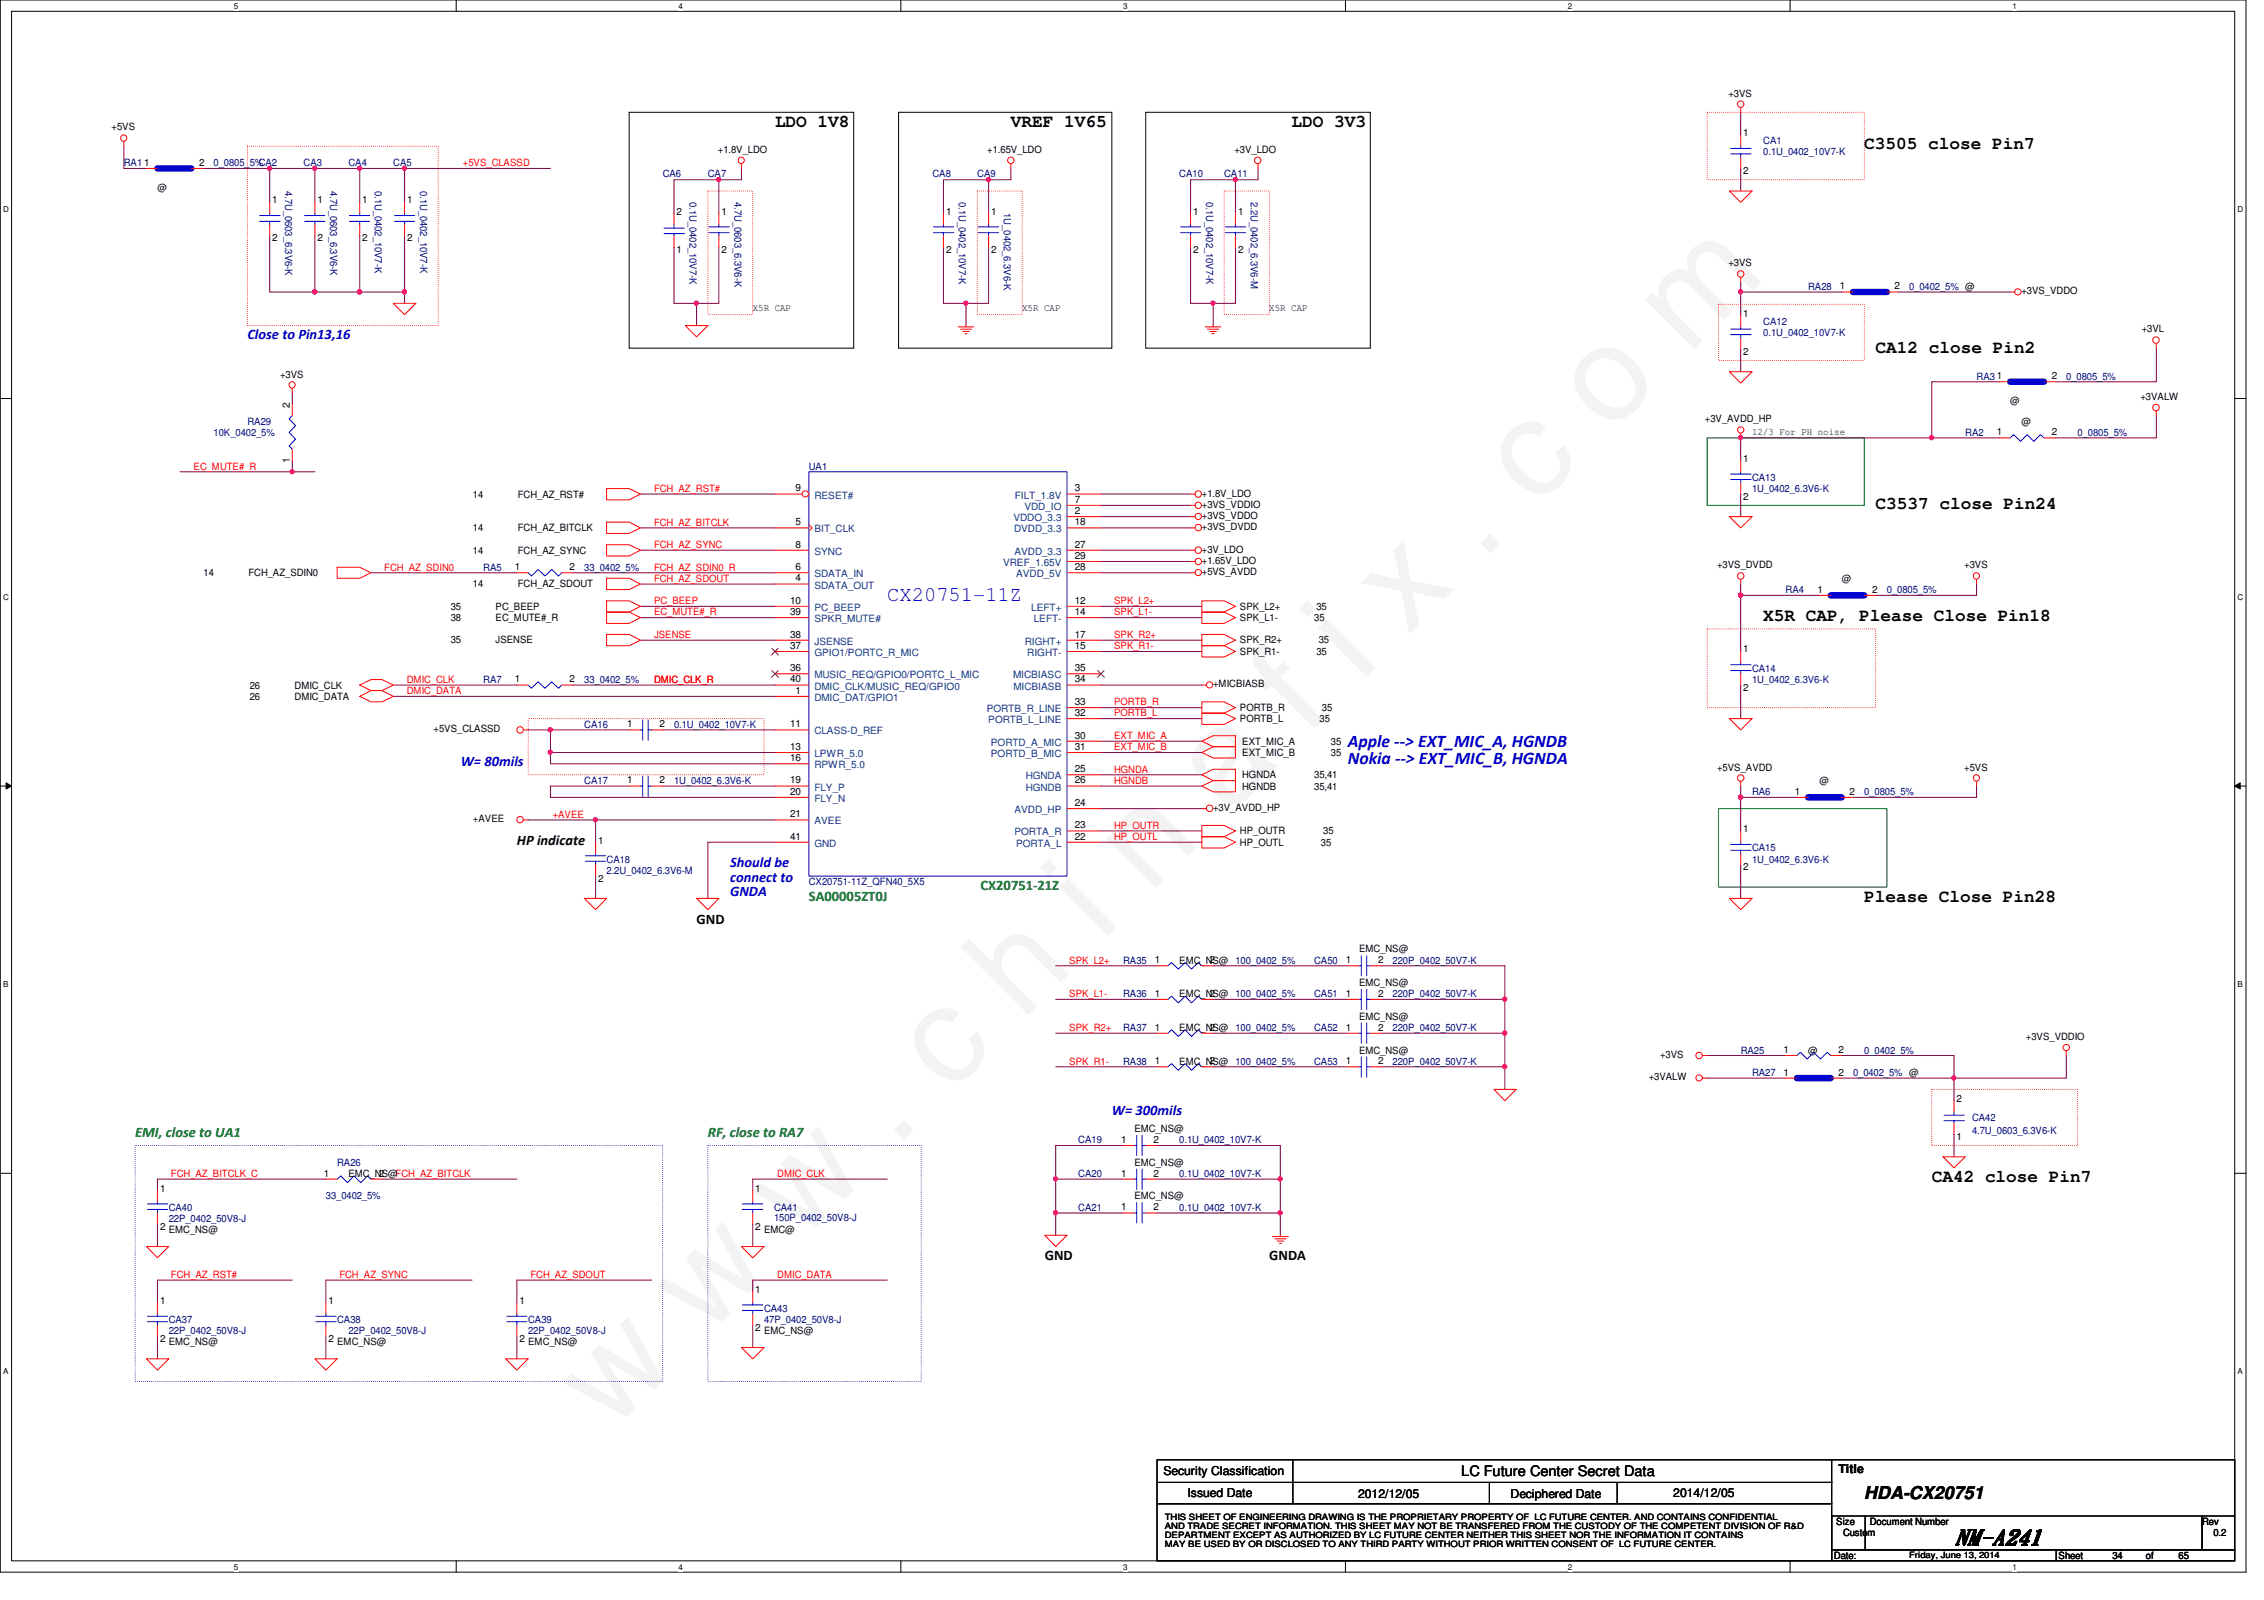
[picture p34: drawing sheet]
<svg xmlns="http://www.w3.org/2000/svg" width="297mm" height="210mm" viewBox="0 0 297 210" stroke-linecap="round" stroke-linejoin="round" font-family="sans-serif">
<defs><g id="words">
<text font-size="17.6" fill="#f0f" x="80.1" y="188" transform="rotate(-45 80.1 188)">w w w . c h i n a f i x . c o m</text>
<text font-size="2.8" fill="#00f" x="116.4" y="78.9">CX20751-11Z</text>
<text font-size="2.8" x="256.4" y="202.7">NM-A241</text>
<g font-size="2.3">
<text x="101.7" y="16.6">LDO 1V8</text>
<text x="132.6" y="16.6">VREF 1V65</text>
<text x="169.5" y="16.6">LDO 3V3</text>
<text x="244.6" y="19.6">C3505 close Pin7</text>
<text x="246.1" y="46.3">CA12 close Pin2</text>
<text x="246.1" y="66.7">C3537 close Pin24</text>
<text x="231.3" y="81.4">X5R CAP, Please Close Pin18</text>
<text x="244.6" y="118.3">Please Close Pin28</text>
<text x="253.4" y="155.1">CA42 close Pin7</text>
<text x="244.6" y="196.6">HDA-CX20751</text>
</g>
<g font-size="2.3" fill="#00f">
<text x="176.8" y="98">Apple --&gt; EXT_MIC_A, HGNDB</text>
<text x="176.8" y="100.3">Nokia --&gt; EXT_MIC_B, HGNDA</text>
</g>
<g font-size="1.9" fill="#00f">
<text x="32.5" y="44.5">Close to Pin13,16</text>
<text x="60.4" y="100.5">W= 80mils</text>
<text x="95.8" y="113.8">Should be</text>
<text x="95.8" y="115.7">connect to</text>
<text x="95.8" y="117.6">GNDA</text>
<text x="145.9" y="146.2">W= 300mils</text>
</g>
<g font-size="1.9">
<text x="67.8" y="110.8">HP indicate</text>
<text x="91.4" y="121.2">GND</text>
<text x="137.1" y="165.4">GND</text>
<text x="166.5" y="165.4">GNDA</text>
<text x="191.7" y="193.7">LC Future Center Secret Data</text>
</g>
<g font-size="1.9" fill="#008000">
<text x="106.1" y="118.2">SA00005ZT0J</text>
<text x="128.7" y="116.8">CX20751-21Z</text>
<text x="17.7" y="149.1">EMI, close to UA1</text>
<text x="92.9" y="149.1">RF, close to RA7</text>
</g>
<g font-size="1.6">
<text x="152.7" y="193.5">Security Classification</text>
<text x="155.8" y="196.3">Issued Date</text>
<text x="178.2" y="196.5">2012/12/05</text>
<text x="198.2" y="196.5">Deciphered Date</text>
<text x="219.5" y="196.3">2014/12/05</text>
<text x="241.2" y="193.2">Title</text>
</g>
<g font-size="1.3">
<text x="14.6" y="17.1">+5VS</text>
<text x="226.8" y="12.7">+3VS</text>
<text x="228.7" y="17.9">1</text>
<text x="18.9" y="21.8">1</text>
<text x="26.1" y="21.8">2</text>
<text x="94.2" y="20.1">+1.8V_LDO</text>
<text x="129.5" y="20.1">+1.65V_LDO</text>
<text x="162" y="20.1">+3V_LDO</text>
<text x="228.7" y="22.8">2</text>
<text x="20.7" y="25.1">@</text>
<text x="35.7" y="26.7">1</text>
<text x="41.7" y="26.7">1</text>
<text x="47.5" y="26.7">1</text>
<text x="53.4" y="26.7">1</text>
<text x="88.8" y="28.2">2</text>
<text x="94.7" y="28.2">1</text>
<text x="124.1" y="28.2">1</text>
<text x="130" y="28.2">1</text>
<text x="156.5" y="28.2">1</text>
<text x="162.4" y="28.2">1</text>
<text x="35.7" y="31.7">2</text>
<text x="41.7" y="31.7">2</text>
<text x="47.5" y="31.7">2</text>
<text x="53.4" y="31.7">2</text>
<text x="88.8" y="33.1">1</text>
<text x="94.7" y="33.1">2</text>
<text x="124.1" y="33.1">2</text>
<text x="130" y="33.1">2</text>
<text x="156.5" y="33.1">2</text>
<text x="162.4" y="33.1">2</text>
<text x="226.8" y="34.9">+3VS</text>
<text x="98.8" y="40.9">X5R CAP</text>
<text x="134.1" y="40.9">X5R CAP</text>
<text x="166.5" y="40.9">X5R CAP</text>
<text x="228.7" y="41.6">1</text>
<text x="241.4" y="38">1</text>
<text x="248.6" y="38">2</text>
<text x="265.2" y="38.6">+3VS_VDDO</text>
<text x="228.7" y="46.6">2</text>
<text x="281" y="43.6">+3VL</text>
<text x="36.7" y="49.5">+3VS</text>
<text x="38" y="53.5" transform="rotate(-90 38 53.5)">2</text>
<text x="262" y="49.7">1</text>
<text x="263.7" y="53">@</text>
<text x="269.2" y="49.7">2</text>
<text x="280.8" y="52.5">+3VALW</text>
<text x="223.7" y="55.4">+3V_AVDD_HP</text>
<text x="229.9" y="57.1">12/3 For PH noise</text>
<text x="262" y="57.1">1</text>
<text x="265.2" y="55.7">@</text>
<text x="269.2" y="57.1">2</text>
<text x="38" y="60.7" transform="rotate(-90 38 60.7)">1</text>
<text x="62.1" y="65.3">14</text>
<text x="67.9" y="65.3">FCH_AZ_RST#</text>
<text x="104.4" y="64.5">9</text>
<text x="141" y="64.5">3</text>
<text x="141" y="66">7</text>
<text x="157.7" y="65.2">+1.8V_LDO</text>
<text x="228.7" y="60.6">1</text>
<text x="228.7" y="65.6">2</text>
<text x="62.1" y="69.7">14</text>
<text x="67.9" y="69.7">FCH_AZ_BITCLK</text>
<text x="104.4" y="71.8">8</text>
<text x="104.4" y="68.9">5</text>
<text x="141" y="71.8">27</text>
<text x="141" y="68.9">18</text>
<text x="141" y="67.4">2</text>
<text x="157.7" y="68.1">+3VS_VDDO</text>
<text x="157.7" y="69.6">+3VS_DVDD</text>
<text x="157.7" y="66.6">+3VS_VDDIO</text>
<text x="26.7" y="75.6">14</text>
<text x="32.6" y="75.6">FCH_AZ_SDIN0</text>
<text x="62.1" y="72.6">14</text>
<text x="62.1" y="77">14</text>
<text x="67.6" y="74.8">1</text>
<text x="67.9" y="72.6">FCH_AZ_SYNC</text>
<text x="67.9" y="77">FCH_AZ_SDOUT</text>
<text x="74.7" y="74.8">2</text>
<text x="104.4" y="76.3">4</text>
<text x="104.4" y="74.8">6</text>
<text x="141" y="73.3">29</text>
<text x="141" y="74.8">28</text>
<text x="157.7" y="72.5">+3V_LDO</text>
<text x="157.7" y="74">+1.65V_LDO</text>
<text x="157.7" y="75.4">+5VS_AVDD</text>
<text x="225.3" y="74.5">+3VS_DVDD</text>
<text x="238.5" y="77.8">1</text>
<text x="241.6" y="76.3">@</text>
<text x="245.6" y="77.8">2</text>
<text x="257.7" y="74.5">+3VS</text>
<text x="59.1" y="81.5">38</text>
<text x="59.1" y="80">35</text>
<text x="65" y="81.5">EC_MUTE#_R</text>
<text x="65" y="80">PC_BEEP</text>
<text x="103.7" y="83.7">38</text>
<text x="103.7" y="80.7">39</text>
<text x="103.7" y="79.2">10</text>
<text x="141" y="83.7">17</text>
<text x="141" y="80.7">14</text>
<text x="141" y="79.2">12</text>
<text x="162.7" y="80">SPK_L2+</text>
<text x="162.7" y="81.5">SPK_L1-</text>
<text x="172.4" y="81.5">35</text>
<text x="172.7" y="80">35</text>
<text x="59.1" y="84.4">35</text>
<text x="65" y="84.4">JSENSE</text>
<text x="67.6" y="89.5">1</text>
<text x="74.7" y="89.5">2</text>
<text x="103.7" y="89.5">40</text>
<text x="103.7" y="85.1">37</text>
<text x="103.7" y="88.1">36</text>
<text x="141" y="89.5">34</text>
<text x="141" y="88.1">35</text>
<text x="141" y="85.1">15</text>
<text x="162.7" y="84.4">SPK_R2+</text>
<text x="162.7" y="85.9">SPK_R1-</text>
<text x="172.7" y="85.9">35</text>
<text x="173" y="84.4">35</text>
<text x="228.7" y="85.6">1</text>
<text x="32.8" y="90.3">26</text>
<text x="32.8" y="91.8">26</text>
<text x="38.6" y="90.3">DMIC_CLK</text>
<text x="38.6" y="91.8">DMIC_DATA</text>
<text x="82.3" y="95.4">1</text>
<text x="86.5" y="95.4">2</text>
<text x="103.7" y="95.4">11</text>
<text x="104.4" y="91">1</text>
<text x="141" y="93.9">32</text>
<text x="141" y="92.5">33</text>
<text x="159.2" y="90.2">+MICBIASB</text>
<text x="162.7" y="93.3">PORTB_R</text>
<text x="162.7" y="94.7">PORTB_L</text>
<text x="173.1" y="94.7">35</text>
<text x="173.4" y="93.3">35</text>
<text x="228.7" y="90.6">2</text>
<text x="56.9" y="96.1">+5VS_CLASSD</text>
<text x="103.7" y="98.4">13</text>
<text x="103.7" y="99.9">16</text>
<text x="141" y="96.9">30</text>
<text x="141" y="98.4">31</text>
<text x="141" y="101.3">25</text>
<text x="163" y="97.7">EXT_MIC_A</text>
<text x="163" y="99.1">EXT_MIC_B</text>
<text x="174.6" y="97.7">35</text>
<text x="174.6" y="99.1">35</text>
<text x="225.3" y="101.1">+5VS_AVDD</text>
<text x="257.7" y="101.1">+5VS</text>
<text x="62.1" y="107.9">+AVEE</text>
<text x="82.3" y="102.8">1</text>
<text x="86.5" y="102.8">2</text>
<text x="103.7" y="107.2">21</text>
<text x="103.7" y="102.8">19</text>
<text x="103.7" y="104.3">20</text>
<text x="141" y="105.7">24</text>
<text x="141" y="102.8">26</text>
<text x="159.2" y="106.4">+3V_AVDD_HP</text>
<text x="163" y="102.1">HGNDA</text>
<text x="163" y="103.6">HGNDB</text>
<text x="172.4" y="102.1">35,41</text>
<text x="172.4" y="103.6">35,41</text>
<text x="235.5" y="104.3">1</text>
<text x="238.7" y="102.8">@</text>
<text x="242.7" y="104.3">2</text>
<text x="78.5" y="110.7">1</text>
<text x="103.7" y="110.2">41</text>
<text x="141" y="108.7">23</text>
<text x="141" y="110.2">22</text>
<text x="162.7" y="109.5">HP_OUTR</text>
<text x="162.7" y="111">HP_OUTL</text>
<text x="173.3" y="111">35</text>
<text x="173.6" y="109.5">35</text>
<text x="228.7" y="109.2">1</text>
<text x="78.5" y="115.7">2</text>
<text x="228.7" y="114.2">2</text>
<text x="178.3" y="124.9">EMC_NS@</text>
<text x="151.5" y="126.4">1</text>
<text x="151.5" y="130.8">1</text>
<text x="154.7" y="126.4">EMC_NS@ 100_0402_5%</text>
<text x="154.7" y="130.9">EMC_NS@ 100_0402_5%</text>
<text x="158.7" y="126.4">2</text>
<text x="158.7" y="130.8">2</text>
<text x="176.6" y="126.4">1</text>
<text x="176.6" y="130.8">1</text>
<text x="178.3" y="129.4">EMC_NS@</text>
<text x="180.8" y="126.4">2</text>
<text x="180.8" y="130.8">2</text>
<text x="151.5" y="135.2">1</text>
<text x="154.7" y="135.3">EMC_NS@ 100_0402_5%</text>
<text x="158.7" y="135.2">2</text>
<text x="176.6" y="135.2">1</text>
<text x="178.3" y="133.8">EMC_NS@</text>
<text x="180.8" y="135.2">2</text>
<text x="265.8" y="136.4">+3VS_VDDIO</text>
<text x="151.5" y="139.6">1</text>
<text x="154.7" y="139.7">EMC_NS@ 100_0402_5%</text>
<text x="158.7" y="139.6">2</text>
<text x="176.6" y="139.6">1</text>
<text x="178.3" y="138.2">EMC_NS@</text>
<text x="180.8" y="139.6">2</text>
<text x="216.3" y="141.7">+3VALW</text>
<text x="217.8" y="138.8">+3VS</text>
<text x="234" y="138.1">1</text>
<text x="234" y="141.1">1</text>
<text x="237.2" y="138.2">@</text>
<text x="241.2" y="138.1">2</text>
<text x="241.2" y="141.1">2</text>
<text x="147.1" y="149.9">1</text>
<text x="148.8" y="148.5">EMC_NS@</text>
<text x="151.3" y="149.9">2</text>
<text x="256.7" y="149.5">1</text>
<text x="256.7" y="144.5">2</text>
<text x="42.5" y="154.3">1</text>
<text x="45.7" y="154.4">EMC_NS@FCH_AZ_BITCLK</text>
<text x="49.7" y="154.3">2</text>
<text x="147.1" y="154.3">1</text>
<text x="148.8" y="153">EMC_NS@</text>
<text x="151.3" y="154.3">2</text>
<text x="21" y="156.3">1</text>
<text x="21" y="161.3">2</text>
<text x="22.1" y="161.8">EMC_NS@</text>
<text x="99.1" y="156.3">1</text>
<text x="99.1" y="161.3">2</text>
<text x="100.2" y="161.8">EMC@</text>
<text x="147.1" y="158.8">1</text>
<text x="148.8" y="157.4">EMC_NS@</text>
<text x="151.3" y="158.8">2</text>
<text x="21" y="171.1">1</text>
<text x="43.1" y="171.1">1</text>
<text x="68.2" y="171.1">1</text>
<text x="99.1" y="169.6">1</text>
<text x="21" y="176.1">2</text>
<text x="22.1" y="176.5">EMC_NS@</text>
<text x="43.1" y="176.1">2</text>
<text x="44.2" y="176.5">EMC_NS@</text>
<text x="68.2" y="176.1">2</text>
<text x="69.3" y="176.5">EMC_NS@</text>
<text x="99.1" y="174.6">2</text>
<text x="100.2" y="175">EMC_NS@</text>
<text x="240.9" y="200.1">Size</text>
<text x="241.8" y="201.5">Custom</text>
<text x="245.3" y="200.1">Document Number</text>
<text x="288.9" y="200.1">Rev</text>
<text x="290.4" y="201.5">0.2</text>
<text x="240.6" y="204.5">Date:</text>
<text x="270.1" y="204.5">Sheet</text>
<text x="277.2" y="204.5">34</text>
<text x="281.6" y="204.5">of</text>
<text x="285.8" y="204.5">65</text>
</g>
<g font-size="1.3" fill="#000080">
<text x="16.3" y="21.8">RA1</text>
<text x="28" y="21.8">0_0805_5%</text>
<text x="33.9" y="21.8">CA2</text>
<text x="39.8" y="21.8">CA3</text>
<text x="45.7" y="21.8">CA4</text>
<text x="51.6" y="21.8">CA5</text>
<text x="86.9" y="23.3">CA6</text>
<text x="92.9" y="23.3">CA7</text>
<text x="122.3" y="23.3">CA8</text>
<text x="128.2" y="23.3">CA9</text>
<text x="154.7" y="23.3">CA10</text>
<text x="160.6" y="23.3">CA11</text>
<text x="231.3" y="18.9">CA1</text>
<text x="231.3" y="20.4">0.1U_0402_10V7-K</text>
<text x="37.4" y="25.1" transform="rotate(90 37.4 25.1)">4.7U_0603_6.3V6-K</text>
<text x="43.3" y="25.1" transform="rotate(90 43.3 25.1)">4.7U_0603_6.3V6-K</text>
<text x="49.2" y="25.1" transform="rotate(90 49.2 25.1)">0.1U_0402_10V7-K</text>
<text x="55.1" y="25.1" transform="rotate(90 55.1 25.1)">0.1U_0402_10V7-K</text>
<text x="90.5" y="26.5" transform="rotate(90 90.5 26.5)">0.1U_0402_10V7-K</text>
<text x="96.3" y="26.5" transform="rotate(90 96.3 26.5)">4.7U_0603_6.3V6-K</text>
<text x="125.8" y="26.5" transform="rotate(90 125.8 26.5)">0.1U_0402_10V7-K</text>
<text x="131.7" y="28" transform="rotate(90 131.7 28)">1U_0402_6.3V6-K</text>
<text x="158.2" y="26.5" transform="rotate(90 158.2 26.5)">0.1U_0402_10V7-K</text>
<text x="164.1" y="26.5" transform="rotate(90 164.1 26.5)">2.2U_0402_6.3V6-M</text>
<text x="237.2" y="38">RA28</text>
<text x="250.5" y="38">0_0402_5% @</text>
<text x="231.3" y="42.6">CA12</text>
<text x="231.3" y="44.1">0.1U_0402_10V7-K</text>
<text x="259.3" y="49.8">RA3</text>
<text x="271.1" y="49.8">0_0805_5%</text>
<text x="28" y="57.2">10K_0402_5%</text>
<text x="32.5" y="55.7">RA29</text>
<text x="257.8" y="57.2">RA2</text>
<text x="272.6" y="57.2">0_0805_5%</text>
<text x="106.1" y="61.6">UA1</text>
<text x="229.9" y="63.1">CA13</text>
<text x="229.9" y="64.6">1U_0402_6.3V6-K</text>
<text x="63.4" y="74.8">RA5</text>
<text x="76.7" y="74.8">33_0402_5%</text>
<text x="234.3" y="77.8">RA4</text>
<text x="247.6" y="77.8">0_0805_5%</text>
<text x="63.4" y="89.6">RA7</text>
<text x="76.7" y="89.6">33_0402_5%</text>
<text x="229.9" y="88.1">CA14</text>
<text x="229.9" y="89.6">1U_0402_6.3V6-K</text>
<text x="76.7" y="95.5">CA16</text>
<text x="88.4" y="95.5">0.1U_0402_10V7-K</text>
<text x="76.7" y="102.8">CA17</text>
<text x="88.4" y="102.8">1U_0402_6.3V6-K</text>
<text x="229.9" y="104.3">RA6</text>
<text x="244.6" y="104.3">0_0805_5%</text>
<text x="79.6" y="113.2">CA18</text>
<text x="229.9" y="111.7">CA15</text>
<text x="229.9" y="113.2">1U_0402_6.3V6-K</text>
<text x="79.6" y="114.6">2.2U_0402_6.3V6-M</text>
<text x="106.1" y="116.1">CX20751-11Z_QFN40_5X5</text>
<text x="147.4" y="126.4">RA35</text>
<text x="147.4" y="130.9">RA36</text>
<text x="172.4" y="126.4">CA50</text>
<text x="172.4" y="130.9">CA51</text>
<text x="182.7" y="126.4">220P_0402_50V7-K</text>
<text x="182.7" y="130.9">220P_0402_50V7-K</text>
<text x="147.4" y="135.3">RA37</text>
<text x="172.4" y="135.3">CA52</text>
<text x="182.7" y="135.3">220P_0402_50V7-K</text>
<text x="147.4" y="139.7">RA38</text>
<text x="172.4" y="139.7">CA53</text>
<text x="182.7" y="139.7">220P_0402_50V7-K</text>
<text x="228.4" y="138.2">RA25</text>
<text x="229.9" y="141.1">RA27</text>
<text x="243.1" y="141.1">0_0402_5% @</text>
<text x="244.6" y="138.2">0_0402_5%</text>
<text x="141.5" y="150">CA19</text>
<text x="154.7" y="150">0.1U_0402_10V7-K</text>
<text x="258.7" y="147">CA42</text>
<text x="258.7" y="148.8">4.7U_0603_6.3V6-K</text>
<text x="44.2" y="153">RA26</text>
<text x="141.5" y="154.4">CA20</text>
<text x="154.7" y="154.4">0.1U_0402_10V7-K</text>
<text x="22.1" y="158.8">CA40</text>
<text x="22.1" y="160.3">22P_0402_50V8-J</text>
<text x="42.8" y="157.4">33_0402_5%</text>
<text x="101.6" y="158.8">CA41</text>
<text x="101.6" y="160.1">150P_0402_50V8-J</text>
<text x="141.5" y="158.8">CA21</text>
<text x="154.7" y="158.8">0.1U_0402_10V7-K</text>
<text x="22.1" y="173.6">CA37</text>
<text x="44.2" y="173.6">CA38</text>
<text x="69.3" y="173.6">CA39</text>
<text x="100.2" y="172.1">CA43</text>
<text x="100.2" y="173.6">47P_0402_50V8-J</text>
<text x="22.1" y="175">22P_0402_50V8-J</text>
<text x="45.7" y="175">22P_0402_50V8-J</text>
<text x="69.3" y="175">22P_0402_50V8-J</text>
</g>
<g font-size="1.3" fill="#f00">
<text x="60.7" y="21.8">+5VS_CLASSD</text>
<text x="25.4" y="61.6">EC_MUTE#_R</text>
<text x="85.8" y="64.5">FCH_AZ_RST#</text>
<text x="85.8" y="69">FCH_AZ_BITCLK</text>
<text x="85.8" y="71.9">FCH_AZ_SYNC</text>
<text x="50.4" y="74.8">FCH_AZ_SDIN0</text>
<text x="85.8" y="76.3">FCH_AZ_SDOUT</text>
<text x="85.8" y="74.8">FCH_AZ_SDIN0_R</text>
<text x="85.8" y="79.2">PC_BEEP</text>
<text x="85.8" y="80.7">EC_MUTE#_R</text>
<text x="85.8" y="83.7">JSENSE</text>
<text x="146.2" y="79.2">SPK_L2+</text>
<text x="146.2" y="80.7">SPK_L1-</text>
<text x="146.2" y="83.7">SPK_R2+</text>
<text x="53.4" y="89.6">DMIC_CLK</text>
<text x="85.8" y="89.6">DMIC_CLK_R</text>
<text x="146.2" y="85.2">SPK_R1-</text>
<text x="53.4" y="91.1">DMIC_DATA</text>
<text x="146.2" y="92.5">PORTB_R</text>
<text x="146.2" y="94">PORTB_L</text>
<text x="146.2" y="101.3">HGNDA</text>
<text x="146.2" y="98.4">EXT_MIC_B</text>
<text x="146.2" y="96.9">EXT_MIC_A</text>
<text x="72.5" y="107.3">+AVEE</text>
<text x="146.2" y="102.8">HGNDB</text>
<text x="146.2" y="110.2">HP_OUTL</text>
<text x="146.2" y="108.7">HP_OUTR</text>
<text x="140.3" y="126.4">SPK_L2+</text>
<text x="140.3" y="130.8">SPK_L1-</text>
<text x="140.3" y="135.3">SPK_R2+</text>
<text x="140.3" y="139.7">SPK_R1-</text>
<text x="22.4" y="154.4">FCH_AZ_BITCLK_C</text>
<text x="102" y="154.4">DMIC_CLK</text>
<text x="22.4" y="167.6">FCH_AZ_RST#</text>
<text x="44.5" y="167.6">FCH_AZ_SYNC</text>
<text x="69.6" y="167.6">FCH_AZ_SDOUT</text>
<text x="102" y="167.6">DMIC_DATA</text>
</g>
<g font-size="1.3" fill="#004080">
<text x="106.8" y="65.4">RESET#</text>
<text x="133.1" y="65.4">FILT_1.8V</text>
<text x="106.8" y="69.8">BIT_CLK</text>
<text x="133" y="68.4">VDDO_3.3</text>
<text x="133.1" y="69.8">DVDD_3.3</text>
<text x="134.4" y="66.9">VDD_IO</text>
<text x="106.8" y="77.2">SDATA_OUT</text>
<text x="106.8" y="75.7">SDATA_IN</text>
<text x="106.8" y="72.8">SYNC</text>
<text x="131.6" y="74.3">VREF_1.65V</text>
<text x="133.1" y="72.8">AVDD_3.3</text>
<text x="133.3" y="75.7">AVDD_5V</text>
<text x="106.8" y="81.6">SPKR_MUTE#</text>
<text x="106.8" y="80.1">PC_BEEP</text>
<text x="135.3" y="80.1">LEFT+</text>
<text x="135.6" y="81.6">LEFT-</text>
<text x="106.8" y="86.1">GPIO1/PORTC_R_MIC</text>
<text x="106.8" y="84.6">JSENSE</text>
<text x="106.8" y="89">MUSIC_REQ/GPIO0/PORTC_L_MIC</text>
<text x="132.9" y="89">MICBIASC</text>
<text x="134.4" y="84.6">RIGHT+</text>
<text x="134.8" y="86.1">RIGHT-</text>
<text x="106.8" y="91.9">DMIC_DAT/GPIO1</text>
<text x="106.8" y="90.5">DMIC_CLK/MUSIC_REQ/GPIO0</text>
<text x="129.5" y="93.4">PORTB_R_LINE</text>
<text x="129.7" y="94.9">PORTB_L_LINE</text>
<text x="133" y="90.5">MICBIASB</text>
<text x="106.8" y="96.4">CLASS-D_REF</text>
<text x="106.8" y="99.3">LPWR_5.0</text>
<text x="106.8" y="100.8">RPWR_5.0</text>
<text x="130" y="97.8">PORTD_A_MIC</text>
<text x="130" y="99.3">PORTD_B_MIC</text>
<text x="106.8" y="103.7">FLY_P</text>
<text x="106.8" y="105.2">FLY_N</text>
<text x="133.1" y="106.7">AVDD_HP</text>
<text x="134.6" y="103.7">HGNDB</text>
<text x="134.6" y="102.2">HGNDA</text>
<text x="106.8" y="108.2">AVEE</text>
<text x="106.8" y="111.1">GND</text>
<text x="133.1" y="109.6">PORTA_R</text>
<text x="133.3" y="111.1">PORTA_L</text>
</g>
<g font-size="1.1">
<text x="30.7" y="1.1">5</text>
<text x="89" y="1.1">4</text>
<text x="147.4" y="1.1">3</text>
<text x="205.7" y="1.1">2</text>
<text x="264" y="1.1">1</text>
<text x=".4" y="27.9">D</text>
<text x="293.6" y="27.9">D</text>
<text x=".4" y="78.7">C</text>
<text x="293.6" y="78.7">C</text>
<text x=".4" y="129.5">B</text>
<text x="293.6" y="129.5">B</text>
<text x=".4" y="180.3">A</text>
<text x="293.6" y="180.3">A</text>
<text x="152.8" y="201.8">DEPARTMENT EXCEPT AS AUTHORIZED BY LC FUTURE CENTER NEITHER THIS SHEET NOR THE INFORMATION IT CONTAINS</text>
<text x="152.8" y="202.9">MAY BE USED BY OR DISCLOSED TO ANY THIRD PARTY WITHOUT PRIOR WRITTEN CONSENT OF LC FUTURE CENTER.</text>
<text x="152.8" y="199.4">THIS SHEET OF ENGINEERING DRAWING IS THE PROPRIETARY PROPERTY OF LC FUTURE CENTER. AND CONTAINS CONFIDENTIAL</text>
<text x="152.8" y="200.6">AND TRADE SECRET INFORMATION. THIS SHEET MAY NOT BE TRANSFERED FROM THE CUSTODY OF THE COMPETENT DIVISION OF R&amp;D</text>
<text x="30.7" y="205.9">5</text>
<text x="89" y="205.9">4</text>
<text x="147.4" y="205.9">3</text>
<text x="205.7" y="205.9">2</text>
<text x="250.5" y="204.4">Friday, June 13, 2014</text>
<text x="264" y="205.9">1</text>
</g>
</g></defs>
<path d="M0 0h294.7v206.2h-294.7zM1.5 1.5h291.7v203.3h-291.7z" fill="none" stroke="#000" stroke-width=".13"/>
<g fill="#fff">
<path d="M30.7 .2h.6v1.2h-.6z"/>
<path d="M30.7 204.9h.6v1.2h-.6z"/>
</g>
<path d="M59.9 0v1.5M59.9 204.8v1.4" fill="none" stroke="#000" stroke-width=".13"/>
<g fill="#fff">
<path d="M89 .2h.6v1.2h-.6z"/>
<path d="M89 204.9h.6v1.2h-.6z"/>
</g>
<path d="M118.2 0v1.5M118.2 204.8v1.4" fill="none" stroke="#000" stroke-width=".13"/>
<g fill="#fff">
<path d="M147.4 .2h.6v1.2h-.6z"/>
<path d="M147.4 204.9h.6v1.2h-.6z"/>
</g>
<path d="M176.5 0v1.5M176.5 204.8v1.4" fill="none" stroke="#000" stroke-width=".13"/>
<g fill="#fff">
<path d="M205.7 .2h.6v1.2h-.6z"/>
<path d="M205.7 204.9h.6v1.2h-.6z"/>
</g>
<path d="M234.9 0v1.5M234.9 204.8v1.4" fill="none" stroke="#000" stroke-width=".13"/>
<g fill="#fff">
<path d="M264 .2h.6v1.2h-.6z"/>
<path d="M264 204.9h.6v1.2h-.6z"/>
<path d="M.4 26.9h.8v1.2h-.8z"/>
<path d="M293.6 26.9h.7v1.2h-.7z"/>
<path d="M.4 77.7h.8v1.2h-.8z"/>
<path d="M293.6 77.7h.7v1.2h-.7z"/>
</g>
<path d="M0 52.3h1.5M293.2 52.3h1.5" fill="none" stroke="#000" stroke-width=".13"/>
<g fill="#fff">
<path d="M.4 128.5h.7v1.2h-.7z"/>
<path d="M293.6 128.5h.7v1.2h-.7z"/>
</g>
<path d="M0 103.1h1.5M.8 102.7l.7 .4-.7 .4zM293.2 103.1l.7-.4v.8zM293.2 103.1h1.5" fill="none" stroke="#000" stroke-width=".13"/>
<path d="M.8 102.7l.7 .4-.7 .4zM293.2 103.1l.7-.4v.8z" fill="#000"/>
<g fill="#fff">
<path d="M.4 179.3h.7v1.2h-.7z"/>
<path d="M293.6 179.3h.7v1.2h-.7z"/>
</g>
<path d="M82.5 14.7h29.5v31h-29.5zM117.9 14.7h28v31h-28zM150.3 14.7h29.5v31h-29.5zM0 153.9h1.5M293.2 153.9h1.5" fill="none" stroke="#000" stroke-width=".13"/>
<path d="M32.5 19.2h25v23.5h-25zM224 14.7h20.6v8.9h-20.6zM225.5 39.9h19.1v7.4h-19.1zM69.3 94.3h30.9v7.3h-30.9zM224 82.5h22.1v10.3h-22.1zM253.4 142.9h19.2v7.4h-19.2z" fill="none" stroke="#f00" stroke-width=".13" stroke-dasharray="0 .3"/>
<path d="M17.7 150.3h69.2v30.9h-69.2zM92.9 150.3h28v30.9h-28z" fill="none" stroke="#00f" stroke-width=".13" stroke-dasharray="0 .3"/>
<path d="M224 57.4h20.6v8.9h-20.6zM225.5 106.1h22.1v10.3h-22.1z" fill="none" stroke="#008000" stroke-width=".13"/>
<g fill="none" stroke="#800040" stroke-width=".13">
<path d="M88.4 28v-4.4h5.9v4.4M48.7 75.1h19.1M51.6 91.4h50.1M51.6 89.9h16.2M101.7 98.7h-29.5v1.5h29.5M72.2 104.6h29.5M42.8 154.7h-22.1v1.5M50.1 154.7h17.7M20.7 160.6v2.9M20.7 175.3v3M38.4 167.9h-17.7v3M42.8 175.3v3"/>
<path d="M61.9 167.9h-19.1v3"/>
</g>
<circle cx="94.3" cy="23.6" r=".29" fill="#f0f"/>
<circle cx="94.3" cy="23.6" r=".29" fill="none" stroke="#f0f" stroke-width=".13"/>
<path d="M97.3 22.1v1.5M156.2 28v-4.4h5.9v4.4" fill="none" stroke="#800040" stroke-width=".13"/>
<circle cx="162.1" cy="23.6" r=".29" fill="#f0f"/>
<circle cx="162.1" cy="23.6" r=".29" fill="none" stroke="#f0f" stroke-width=".13"/>
<path d="M123.8 28v-4.4h5.9v4.4M165.1 22.1v1.5" fill="none" stroke="#800040" stroke-width=".13"/>
<circle cx="129.7" cy="23.6" r=".29" fill="#f0f"/>
<circle cx="129.7" cy="23.6" r=".29" fill="none" stroke="#f0f" stroke-width=".13"/>
<path d="M35.4 22.1h5.9M132.6 22.1v1.5" fill="none" stroke="#800040" stroke-width=".13"/>
<circle cx="35.4" cy="22.1" r=".29" fill="#f0f"/>
<circle cx="35.4" cy="22.1" r=".29" fill="none" stroke="#f0f" stroke-width=".13"/>
<path d="M41.3 22.1h5.9" fill="none" stroke="#800040" stroke-width=".13"/>
<circle cx="41.3" cy="22.1" r=".29" fill="#f0f"/>
<circle cx="41.3" cy="22.1" r=".29" fill="none" stroke="#f0f" stroke-width=".13"/>
<path d="M53.1 22.1h19.1" fill="none" stroke="#800040" stroke-width=".13"/>
<circle cx="53.1" cy="22.1" r=".29" fill="#f0f"/>
<circle cx="53.1" cy="22.1" r=".29" fill="none" stroke="#f0f" stroke-width=".13"/>
<path d="M47.2 22.1v4.4M53.1 30.9v7.4" fill="none" stroke="#800040" stroke-width=".13"/>
<circle cx="53.1" cy="38.3" r=".29" fill="#f0f"/>
<circle cx="53.1" cy="38.3" r=".29" fill="none" stroke="#f0f" stroke-width=".13"/>
<path d="M47.2 38.3h5.9" fill="none" stroke="#800040" stroke-width=".13"/>
<circle cx="53.1" cy="38.3" r=".29" fill="#f0f"/>
<circle cx="53.1" cy="38.3" r=".29" fill="none" stroke="#f0f" stroke-width=".13"/>
<circle cx="47.2" cy="38.3" r=".29" fill="#f0f"/>
<circle cx="47.2" cy="38.3" r=".29" fill="none" stroke="#f0f" stroke-width=".13"/>
<path d="M47.2 30.9v7.4" fill="none" stroke="#800040" stroke-width=".13"/>
<circle cx="47.2" cy="38.3" r=".29" fill="#f0f"/>
<circle cx="47.2" cy="38.3" r=".29" fill="none" stroke="#f0f" stroke-width=".13"/>
<path d="M41.3 30.9v7.4" fill="none" stroke="#800040" stroke-width=".13"/>
<circle cx="41.3" cy="38.3" r=".29" fill="#f0f"/>
<circle cx="41.3" cy="38.3" r=".29" fill="none" stroke="#f0f" stroke-width=".13"/>
<path d="M35.4 22.1v4.4M35.4 30.9v7.4h11.8M41.3 22.1v4.4M53.1 22.1v4.4M53.1 38.3v1.5" fill="none" stroke="#800040" stroke-width=".13"/>
<circle cx="41.3" cy="38.3" r=".29" fill="#f0f"/>
<circle cx="41.3" cy="38.3" r=".29" fill="none" stroke="#f0f" stroke-width=".13"/>
<path d="M47.2 22.1h5.9" fill="none" stroke="#800040" stroke-width=".13"/>
<circle cx="47.2" cy="22.1" r=".29" fill="#f0f"/>
<circle cx="47.2" cy="22.1" r=".29" fill="none" stroke="#f0f" stroke-width=".13"/>
<path d="M256.4 141.4h14.7" fill="none" stroke="#800040" stroke-width=".13"/>
<circle cx="256.3" cy="141.4" r=".29" fill="#f0f"/>
<circle cx="256.3" cy="141.4" r=".29" fill="none" stroke="#f0f" stroke-width=".13"/>
<g fill="none" stroke="#800040" stroke-width=".13">
<path d="M16.3 19.2v2.9h2.9M228.4 14.7v3M26.6 22.1h8.8M94.3 23.6h3M129.7 23.6h2.9M162.1 23.6h3M228.4 38.3h13.2M228.4 22.1v3M249 38.3h14.7M262.3 50.1h-8.9v7.3h8.9M282.9 54.5v2.9h-13.2M228.4 78.1h10.3"/>
<path d="M259.3 76.6v1.5h-13.2M259.3 103.1v1.5h-16.2M241.6 138.5h14.8v2.9M271.1 138.5v2.9M241.6 141.4h14.8M256.4 141.4v3M256.4 148.8v3"/>
</g>
<circle cx="253.4" cy="57.4" r=".29" fill="#f0f"/>
<circle cx="253.4" cy="57.4" r=".29" fill="none" stroke="#f0f" stroke-width=".13"/>
<path d="M228.4 57.4h25M282.9 45.7v4.4M38.4 61.9h2.9" fill="none" stroke="#800040" stroke-width=".13"/>
<circle cx="38.3" cy="61.9" r=".29" fill="#f0f"/>
<circle cx="38.3" cy="61.9" r=".29" fill="none" stroke="#f0f" stroke-width=".13"/>
<path d="M38.4 51.6v1.4M269.7 50.1h13.2M38.4 60.4v1.5h-14.8" fill="none" stroke="#800040" stroke-width=".13"/>
<g fill="none" stroke="#f00" stroke-width=".13">
<path d="M16.3 18.6v.6M228.4 14.1v.6M228.4 17.7v1.5M19.2 22.1h1.5M25.1 22.1h1.5M35.4 26.5v1.5M35.4 29.5v1.4M41.3 26.5v1.5M41.3 29.5v1.4M47.2 26.5v1.5M47.2 29.5v1.4M51.6 39.8h3l-1.5 1.5z"/>
<path d="M53.1 26.5v1.5M53.1 29.5v1.4M97.3 21.5v.6M132.6 21.5v.6M165.1 21.5v.6M228.4 20.6v1.5M241.6 38.3h1.5M247.6 38.3h1.4M263.7 38.3h.6M38.4 51v.6M38.4 58.9v1.5M38.4 53v1.5"/>
<path d="M262.3 50.1h1.4M262.3 57.4h1.4M268.2 50.1h1.5M268.2 57.4h1.5M282.9 53.9v.6M282.9 45.1v.6M44.2 74.4h3l1.5 .7-1.5 .8h-3zM238.7 78.1h1.5M244.6 78.1h1.5M259.3 76v.6M47.2 89.9l1.5-.7h1.4l1.5 .7-1.5 .7h-1.4zM47.2 91.4l1.5-.8h1.4l1.5 .8-1.5 .7h-1.4z"/>
<path d="M241.6 104.6h1.5M259.3 102.5v.6M240.2 138.5h1.4M271.1 137.9v.6M20.7 156.2v1.4M20.7 159.1v1.5M42.8 154.7h1.4M48.7 154.7h1.4M240.2 141.4h1.4M254.9 151.8h2.9l-1.4 1.4zM256.4 147.3v1.5M256.4 144.4v1.4"/>
<path d="M19.2 163.5h2.9l-1.4 1.5zM19.2 178.3h2.9l-1.4 1.4zM20.7 170.9v1.5M20.7 173.9v1.4M41.3 178.3h2.9l-1.4 1.4zM42.8 170.9v1.5M42.8 173.9v1.4M66.3 178.3h3l-1.5 1.4z"/>
<circle cx="16.2" cy="18.1" r=".42"/>
<circle cx="228.4" cy="13.7" r=".43"/>
<circle cx="97.2" cy="21" r=".42"/>
<circle cx="132.6" cy="21" r=".43"/>
<circle cx="165" cy="21" r=".43"/>
<circle cx="264.8" cy="38.3" r=".42"/>
<circle cx="38.3" cy="50.5" r=".42"/>
<circle cx="282.9" cy="53.5" r=".43"/>
<circle cx="282.9" cy="44.6" r=".43"/>
<circle cx="259.3" cy="75.6" r=".42"/>
<circle cx="259.3" cy="102.1" r=".42"/>
<circle cx="271.1" cy="137.4" r=".42"/>
</g>
<path d="M151.8 191.5h88.5v3h-88.5zM151.8 194.5h88.5v2.8h-88.5zM151.8 197.3h88.5v7.5h-88.5zM169.6 191.5v5.8M195.4 194.5v2.8M212.2 194.5v2.8M240.2 191.5h53v7.4M240.3 198.9h4.4v4.4h-4.4zM244.7 198.9h44.2v4.4h-44.2zM288.9 198.9h4.3v4.4h-4.3zM240.3 203.3h29.5v1.5h-29.5zM269.8 203.3h23.4v1.5h-23.4z" fill="none" stroke="#000" stroke-width=".13"/>
<g fill="none" stroke="#00f" stroke-width=".13">
<path d="M227.1 19.5h2.6M228.4 19.2v.3M34.1 29h2.6M34.1 28.3h2.6M35.4 28v.3M35.4 29v.5M40 29h2.6M40 28.3h2.6M41.3 28v.3M41.3 29v.5M45.8 29h2.7M45.8 28.3h2.7"/>
<path d="M47.2 28v.3M47.2 29v.5M51.8 29h2.6M51.8 28.3h2.6M53.1 28v.3M53.1 29v.5M227.1 20.2h2.6M228.4 20.2v.4M38.4 54.5l-.5 .4 .9 .9-.9 .9 .9 .9-.9 .9 .5 .4M263.7 57.4l.5-.4 .9 .9 .9-.9 .8 .9 .9-.9 .5 .4M106.1 61.9h33.9v53h-33.9zM235.8 138.5l.4-.5 .9 .9 .9-.9 .8 .9 .9-.9 .5 .5"/>
<path d="M19.3 158.7h2.7M19.3 157.9h2.7M20.7 157.6v.3M20.7 158.7v.4M44.2 154.7l.5-.4 .9 .9 .8-.9 .9 .9 .9-.9 .5 .4M255.1 146.3h2.6M255.1 147h2.6M256.4 147v.3M256.4 145.8v.5M19.3 173.4h2.7M19.3 172.7h2.7M20.7 172.4v.3"/>
<path d="M20.7 173.4v.5M41.4 173.4h2.7M41.4 172.7h2.7M42.8 172.4v.3M42.8 173.4v.5M66.5 173.4h2.6M66.5 172.7h2.6"/>
</g>
<path d="M20.7 22.1h4.4M243.1 38.3h4.5M263.7 50.1h4.5M240.2 78.1h4.4M237.2 104.6h4.4M235.8 141.4h4.4" fill="none" stroke="#00f" stroke-width=".85"/>
<circle cx="94.3" cy="23.6" r=".29" fill="#f0f"/>
<circle cx="94.3" cy="23.6" r=".29" fill="none" stroke="#f0f" stroke-width=".13"/>
<circle cx="162.1" cy="23.6" r=".29" fill="#f0f"/>
<circle cx="162.1" cy="23.6" r=".29" fill="none" stroke="#f0f" stroke-width=".13"/>
<circle cx="129.7" cy="23.6" r=".29" fill="#f0f"/>
<circle cx="129.7" cy="23.6" r=".29" fill="none" stroke="#f0f" stroke-width=".13"/>
<circle cx="35.4" cy="22.1" r=".29" fill="#f0f"/>
<circle cx="35.4" cy="22.1" r=".29" fill="none" stroke="#f0f" stroke-width=".13"/>
<circle cx="41.3" cy="22.1" r=".29" fill="#f0f"/>
<circle cx="41.3" cy="22.1" r=".29" fill="none" stroke="#f0f" stroke-width=".13"/>
<circle cx="53.1" cy="22.1" r=".29" fill="#f0f"/>
<circle cx="53.1" cy="22.1" r=".29" fill="none" stroke="#f0f" stroke-width=".13"/>
<circle cx="53.1" cy="38.3" r=".29" fill="#f0f"/>
<circle cx="53.1" cy="38.3" r=".29" fill="none" stroke="#f0f" stroke-width=".13"/>
<circle cx="53.1" cy="38.3" r=".29" fill="#f0f"/>
<circle cx="53.1" cy="38.3" r=".29" fill="none" stroke="#f0f" stroke-width=".13"/>
<circle cx="47.2" cy="38.3" r=".29" fill="#f0f"/>
<circle cx="47.2" cy="38.3" r=".29" fill="none" stroke="#f0f" stroke-width=".13"/>
<circle cx="47.2" cy="38.3" r=".29" fill="#f0f"/>
<circle cx="47.2" cy="38.3" r=".29" fill="none" stroke="#f0f" stroke-width=".13"/>
<circle cx="41.3" cy="38.3" r=".29" fill="#f0f"/>
<circle cx="41.3" cy="38.3" r=".29" fill="none" stroke="#f0f" stroke-width=".13"/>
<circle cx="41.3" cy="38.3" r=".29" fill="#f0f"/>
<circle cx="41.3" cy="38.3" r=".29" fill="none" stroke="#f0f" stroke-width=".13"/>
<circle cx="47.2" cy="22.1" r=".29" fill="#f0f"/>
<circle cx="47.2" cy="22.1" r=".29" fill="none" stroke="#f0f" stroke-width=".13"/>
<circle cx="256.3" cy="141.4" r=".29" fill="#f0f"/>
<circle cx="256.3" cy="141.4" r=".29" fill="none" stroke="#f0f" stroke-width=".13"/>
<circle cx="253.4" cy="57.4" r=".29" fill="#f0f"/>
<circle cx="253.4" cy="57.4" r=".29" fill="none" stroke="#f0f" stroke-width=".13"/>
<circle cx="38.3" cy="61.9" r=".29" fill="#f0f"/>
<circle cx="38.3" cy="61.9" r=".29" fill="none" stroke="#f0f" stroke-width=".13"/>
<use href="#words"/>
</svg>
